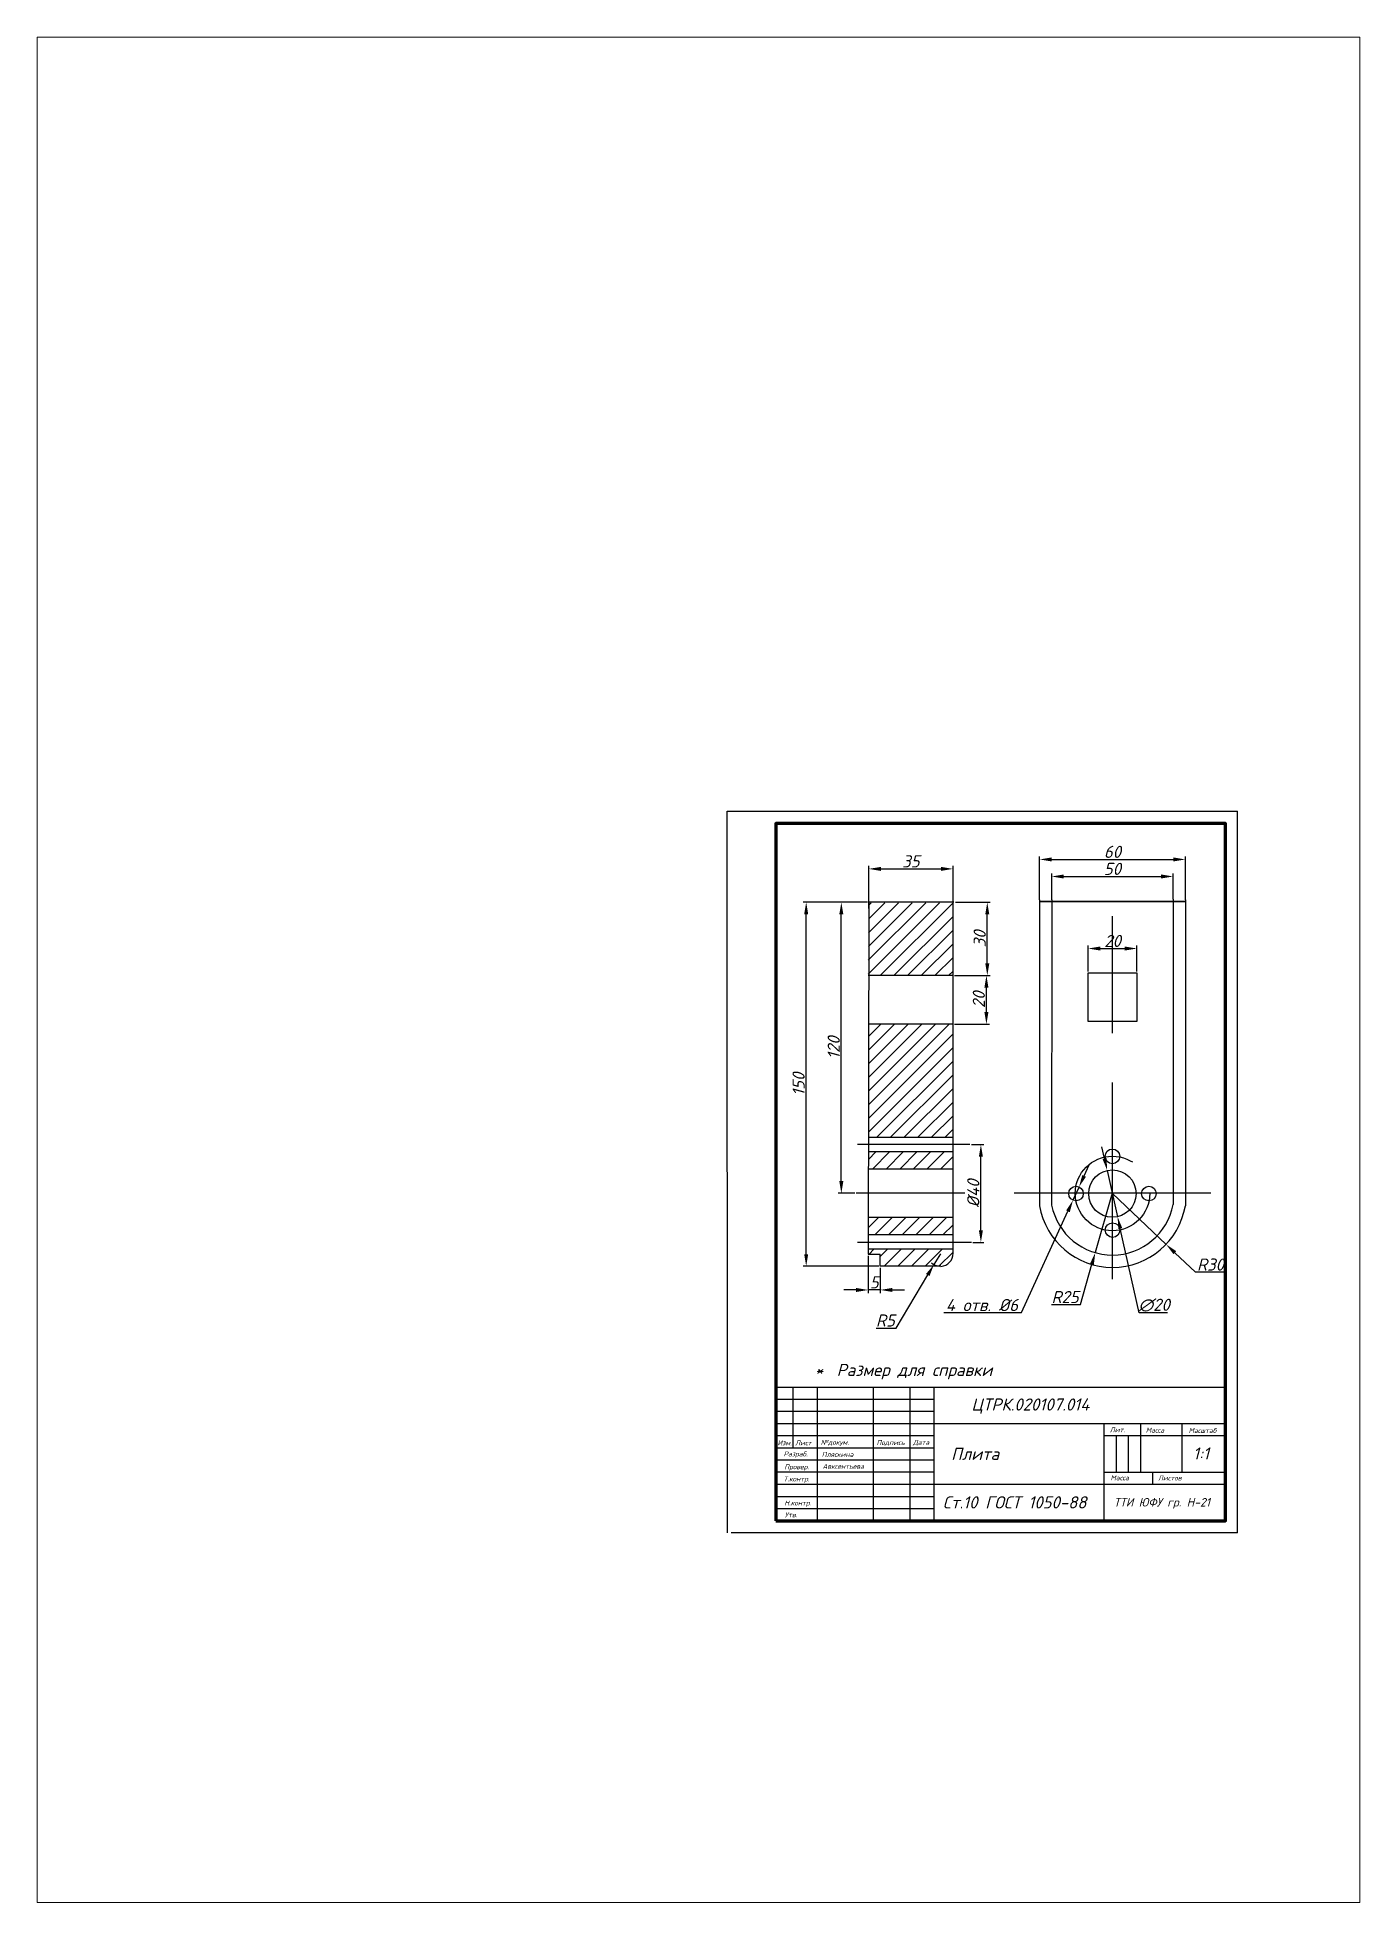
# Paper-space layout 'Лист 2' of a CAD drawing. Header units: millimetres. Extents: x 0 to 209, y 0 to 296.
# The model-space entities are those that its viewports show. They can reach past a viewport. Long polylines and large blocks are cut down to what shows.
import ezdxf

# ---------------------------------------------------------------- set-up
doc = ezdxf.new("R2010")
doc.units = ezdxf.units.MM
doc.linetypes.add('ACAD_ISO02W100', pattern=[15, 12, -3])
doc.linetypes.add('ACAD_ISO10W100', pattern=[18, 12, -3, 0, -3])
for name, color, linetype in [('Контур', 7, 'Continuous'), ('Оси', 7, 'ACAD_ISO10W100'), ('Размеры', 7, 'Continuous'), ('Рамка', 7, 'Continuous'), ('Текст', 7, 'Continuous'), ('Штриховка', 7, 'Continuous')]:
    doc.layers.add(name, color=color, linetype=linetype)
doc.styles.get("Standard").update_dxf_attribs({"font": 'isocpeui.ttf'})
doc.dimstyles.new('ISO-25', dxfattribs={"dimtxt": 5, "dimasz": 5, "dimexe": 1.25, "dimexo": 0.625, "dimtad": 1, "dimtoh": 1, "dimdec": 0, "dimtxsty": 'Standard', "dimcen": 0, "dimadec": 0, "dimazin": 0, "dimtfac": 1, "dimtdec": 0, "dimtmove": 0, "dimatfit": 3, "dimfxl": 1, "dimarcsym": 0})

psp = doc.layouts.new('Лист 2')

msp = doc.modelspace()

# ---------------------------------------------------------------- texts
at = {"layer": 'Текст', "lineweight": 30}
for s, height, p in [('*', 5, (36.03, 64.48)), ('Лит.', 2, (157.41, 41.41)), ('Масса', 2, (172.22, 41.26)), ('Масштаб', 2, (189.85, 41.11)), ('Изм.', 2, (20.65, 36.04)), ('Разраб.', 2, (23.15, 31.47)), ('Лист', 2, (27.93, 36.04)), ('№докум.', 2, (38.44, 36.25)), ('Пляскина', 2, (38.85, 31.26)), ('Подпись', 2, (61.42, 36.14)), ('Дата', 2, (76.4, 36.25)), ('Плита', 5, (92.12, 30.01)), ('1:1', 5, (191.63, 30.16)), ('Провер.', 2, (23.46, 26.17)), ('Т.контр.', 2, (23.15, 21.18)), ('Авксентьева', 2, (39.16, 26.37)), ('Листов', 2, (177.26, 21.58)), ('Н.контр.', 2, (23.46, 11.3)), ('Утв.', 2, (23.67, 6.42)), ('Ст.10 ГОСТ 1050-88', 5, (88.69, 10.04))]:
    msp.add_text(s, height=height, dxfattribs=at).set_placement(p)
at = {"layer": 'Текст', "lineweight": 30, "attachment_point": 1}
for s, width, insert, char_height in [('Размер для справки', 76.1245, (45.01, 69.55), 5), ('ЦТРК.020107.014', 67.9808, (100.45, 55.32), 5), ('Масса', 15.6993, (157.71, 23.65), 2), ('ТТИ ЮФУ гр. Н-21', 52.2816, (159.04, 14.33), 3.5)]:
    msp.add_mtext_dynamic_manual_height_columns(s, width=width, gutter_width=25, heights=[0], dxfattribs=dict(at, insert=insert, char_height=char_height))

# ---------------------------------------------------------------- blocks, each defined once
blk = doc.blocks.new('*D3')
at = {"layer": 'Defpoints', "color": 0, "lineweight": 30, "transparency": 16777216}
for p in [(92.87, 273.26), (58.21, 256.36), (92.87, 255.62)]:
    blk.add_point(p, dxfattribs=at)
at = {"layer": 'Размеры', "color": 0, "lineweight": -2, "transparency": 16777216}
for p, q in [((58.21, 256.99), (58.21, 274.51)), ((63.21, 273.26), (87.87, 273.26)), ((92.87, 256.24), (92.87, 274.51))]:
    blk.add_line(p, q, dxfattribs=at)
at = {"layer": 'Размеры', "color": 0, "lineweight": 30, "transparency": 16777216}
for points in [[(63.21, 274.09), (63.21, 272.43), (58.21, 273.26)], [(87.87, 274.09), (87.87, 272.43), (92.87, 273.26)]]:
    blk.add_solid(points, dxfattribs=at)
at = {"layer": 'Размеры', "color": 0, "lineweight": 30, "transparency": 16777216, "insert": (75.54, 276.38), "char_height": 5, "attachment_point": 5}
blk.add_mtext('35', dxfattribs=at)
blk = doc.blocks.new('*D4')
at = {"layer": 'Defpoints', "color": 0, "lineweight": 30, "transparency": 16777216}
for p in [(46.91, 259.52), (58.33, 259.52), (53.06, 139.75)]:
    blk.add_point(p, dxfattribs=at)
at = {"layer": 'Размеры', "color": 0, "lineweight": -2, "transparency": 16777216}
for p, q in [((57.7, 259.52), (45.66, 259.52)), ((46.91, 144.75), (46.91, 254.52)), ((52.43, 139.75), (45.66, 139.75))]:
    blk.add_line(p, q, dxfattribs=at)
at = {"layer": 'Размеры', "color": 0, "lineweight": 30, "transparency": 16777216}
for points in [[(46.07, 254.52), (47.74, 254.52), (46.91, 259.52)], [(46.07, 144.75), (47.74, 144.75), (46.91, 139.75)]]:
    blk.add_solid(points, dxfattribs=at)
at = {"layer": 'Размеры', "color": 0, "lineweight": 30, "transparency": 16777216, "insert": (43.78, 199.63), "char_height": 5, "attachment_point": 5, "rotation": 90}
blk.add_mtext('120', dxfattribs=at)
blk = doc.blocks.new('*D5')
at = {"layer": 'Defpoints', "color": 0, "lineweight": 30, "transparency": 16777216}
for p in [(32.45, 259.52), (58.33, 259.52), (62.96, 109.69)]:
    blk.add_point(p, dxfattribs=at)
at = {"layer": 'Размеры', "color": 0, "lineweight": -2, "transparency": 16777216}
for p, q in [((57.7, 259.52), (31.2, 259.52)), ((32.45, 114.69), (32.45, 254.52)), ((62.34, 109.69), (31.2, 109.69))]:
    blk.add_line(p, q, dxfattribs=at)
at = {"layer": 'Размеры', "color": 0, "lineweight": 30, "transparency": 16777216}
for points in [[(31.62, 254.52), (33.28, 254.52), (32.45, 259.52)], [(31.62, 114.69), (33.28, 114.69), (32.45, 109.69)]]:
    blk.add_solid(points, dxfattribs=at)
at = {"layer": 'Размеры', "color": 0, "lineweight": 30, "transparency": 16777216, "insert": (29.32, 184.61), "char_height": 5, "attachment_point": 5, "rotation": 90}
blk.add_mtext('150', dxfattribs=at)
blk = doc.blocks.new('*D6')
at = {"layer": 'Defpoints', "color": 0, "lineweight": 30, "transparency": 16777216}
for p in [(57.96, 114.7), (62.96, 109.69), (57.96, 99.96)]:
    blk.add_point(p, dxfattribs=at)
at = {"layer": 'Размеры', "color": 0, "lineweight": -2, "transparency": 16777216}
for p, q in [((57.96, 114.07), (57.96, 98.71)), ((62.96, 109.07), (62.96, 98.71)), ((52.96, 99.96), (47.96, 99.96)), ((62.96, 99.96), (57.96, 99.96)), ((67.96, 99.96), (72.96, 99.96))]:
    blk.add_line(p, q, dxfattribs=at)
at = {"layer": 'Размеры', "color": 0, "lineweight": 30, "transparency": 16777216}
for points in [[(52.96, 100.8), (52.96, 99.13), (57.96, 99.96)], [(67.96, 100.8), (67.96, 99.13), (62.96, 99.96)]]:
    blk.add_solid(points, dxfattribs=at)
at = {"layer": 'Размеры', "color": 0, "lineweight": 30, "transparency": 16777216, "insert": (60.46, 103.09), "char_height": 5, "attachment_point": 5}
blk.add_mtext('5', dxfattribs=at)
blk = doc.blocks.new('*D7')
at = {"layer": 'Defpoints', "color": 0, "lineweight": 30, "transparency": 16777216}
for p in [(92.86, 229.37), (106.62, 229.37), (92.87, 209.37)]:
    blk.add_point(p, dxfattribs=at)
at = {"layer": 'Размеры', "color": 0, "lineweight": -2, "transparency": 16777216}
for p, q in [((93.49, 229.37), (107.87, 229.37)), ((106.62, 214.37), (106.62, 224.37)), ((93.5, 209.37), (107.87, 209.37))]:
    blk.add_line(p, q, dxfattribs=at)
at = {"layer": 'Размеры', "color": 0, "lineweight": 30, "transparency": 16777216}
for points in [[(105.78, 224.37), (107.45, 224.37), (106.62, 229.37)], [(105.78, 214.37), (107.45, 214.37), (106.62, 209.37)]]:
    blk.add_solid(points, dxfattribs=at)
at = {"layer": 'Размеры', "color": 0, "lineweight": 30, "transparency": 16777216, "insert": (103.49, 219.37), "char_height": 5, "attachment_point": 5, "rotation": 90}
blk.add_mtext('20', dxfattribs=at)
blk = doc.blocks.new('*D8')
at = {"layer": 'Defpoints', "color": 0, "lineweight": 30, "transparency": 16777216}
for p in [(93.21, 259.52), (106.98, 259.52), (92.86, 229.37)]:
    blk.add_point(p, dxfattribs=at)
at = {"layer": 'Размеры', "color": 0, "lineweight": -2, "transparency": 16777216}
for p, q in [((93.84, 259.52), (108.23, 259.52)), ((106.98, 234.37), (106.98, 254.52)), ((93.49, 229.37), (108.23, 229.37))]:
    blk.add_line(p, q, dxfattribs=at)
at = {"layer": 'Размеры', "color": 0, "lineweight": 30, "transparency": 16777216}
for points in [[(106.15, 254.52), (107.81, 254.52), (106.98, 259.52)], [(106.15, 234.37), (107.81, 234.37), (106.98, 229.37)]]:
    blk.add_solid(points, dxfattribs=at)
at = {"layer": 'Размеры', "color": 0, "lineweight": 30, "transparency": 16777216, "insert": (103.86, 244.44), "char_height": 5, "attachment_point": 5, "rotation": 90}
blk.add_mtext('30', dxfattribs=at)
blk = doc.blocks.new('*D9')
at = {"layer": 'Defpoints', "color": 0, "lineweight": 30, "transparency": 16777216}
for p in [(168.57, 240.49), (148.52, 230.45), (168.57, 230.45)]:
    blk.add_point(p, dxfattribs=at)
at = {"layer": 'Размеры', "color": 0, "lineweight": -2, "transparency": 16777216}
for p, q in [((148.52, 231.07), (148.52, 241.74)), ((153.52, 240.49), (163.57, 240.49)), ((168.57, 231.07), (168.57, 241.74))]:
    blk.add_line(p, q, dxfattribs=at)
at = {"layer": 'Размеры', "color": 0, "lineweight": 30, "transparency": 16777216}
for points in [[(153.52, 241.32), (153.52, 239.65), (148.52, 240.49)], [(163.57, 241.32), (163.57, 239.65), (168.57, 240.49)]]:
    blk.add_solid(points, dxfattribs=at)
at = {"layer": 'Размеры', "color": 0, "lineweight": 30, "transparency": 16777216, "insert": (158.55, 243.61), "char_height": 5, "attachment_point": 5}
blk.add_mtext('20', dxfattribs=at)
blk = doc.blocks.new('*D10')
at = {"layer": 'Defpoints', "color": 0, "lineweight": 30, "transparency": 16777216}
for p in [(183.47, 270.14), (133.48, 259.9), (183.47, 260.16)]:
    blk.add_point(p, dxfattribs=at)
at = {"layer": 'Размеры', "color": 0, "lineweight": -2, "transparency": 16777216}
for p, q in [((133.48, 260.52), (133.48, 271.39)), ((138.48, 270.14), (178.47, 270.14)), ((183.47, 260.78), (183.47, 271.39))]:
    blk.add_line(p, q, dxfattribs=at)
at = {"layer": 'Размеры', "color": 0, "lineweight": 30, "transparency": 16777216}
for points in [[(138.48, 270.97), (138.48, 269.3), (133.48, 270.14)], [(178.47, 270.97), (178.47, 269.3), (183.47, 270.14)]]:
    blk.add_solid(points, dxfattribs=at)
at = {"layer": 'Размеры', "color": 0, "lineweight": 30, "transparency": 16777216, "insert": (158.47, 273.26), "char_height": 5, "attachment_point": 5}
blk.add_mtext('50', dxfattribs=at)
blk = doc.blocks.new('*D11')
at = {"layer": 'Defpoints', "color": 0, "lineweight": 30, "transparency": 16777216}
for p in [(188.5, 277.15), (128.5, 259.9), (188.5, 259.89)]:
    blk.add_point(p, dxfattribs=at)
at = {"layer": 'Размеры', "color": 0, "lineweight": -2, "transparency": 16777216}
for p, q in [((128.5, 260.52), (128.5, 278.4)), ((133.5, 277.15), (183.5, 277.15)), ((188.5, 260.52), (188.5, 278.4))]:
    blk.add_line(p, q, dxfattribs=at)
at = {"layer": 'Размеры', "color": 0, "lineweight": 30, "transparency": 16777216}
for points in [[(133.5, 277.98), (133.5, 276.32), (128.5, 277.15)], [(183.5, 277.98), (183.5, 276.32), (188.5, 277.15)]]:
    blk.add_solid(points, dxfattribs=at)
at = {"layer": 'Размеры', "color": 0, "lineweight": 30, "transparency": 16777216, "insert": (158.5, 280.28), "char_height": 5, "attachment_point": 5}
blk.add_mtext('60', dxfattribs=at)
blk = doc.blocks.new('*D12')
at = {"layer": 'Defpoints', "color": 0, "lineweight": 30, "transparency": 16777216}
for p in [(99.84, 159.8), (104.35, 159.8), (100.47, 119.52)]:
    blk.add_point(p, dxfattribs=at)
at = {"layer": 'Размеры', "color": 0, "lineweight": -2, "transparency": 16777216}
for p, q in [((100.47, 159.8), (105.6, 159.8)), ((104.35, 124.52), (104.35, 154.8)), ((101.1, 119.52), (105.6, 119.52))]:
    blk.add_line(p, q, dxfattribs=at)
at = {"layer": 'Размеры', "color": 0, "lineweight": 30, "transparency": 16777216}
for points in [[(103.51, 154.8), (105.18, 154.8), (104.35, 159.8)], [(103.51, 124.52), (105.18, 124.52), (104.35, 119.52)]]:
    blk.add_solid(points, dxfattribs=at)
at = {"layer": 'Размеры', "color": 0, "lineweight": 30, "transparency": 16777216, "insert": (101.22, 139.66), "char_height": 5, "attachment_point": 5, "rotation": 90}
blk.add_mtext('%%c40', dxfattribs=at)
blk = doc.blocks.new('*D13')
at = {"layer": 'Defpoints', "color": 0, "lineweight": 30, "transparency": 16777216}
for p in [(158.5, 139.67), (180.57, 118.73)]:
    blk.add_point(p, dxfattribs=at)
at = {"layer": 'Размеры', "color": 0, "lineweight": -2, "transparency": 16777216}
for p, q in [((158.5, 139.67), (180.57, 118.73)), ((192.64, 107.28), (184.2, 115.29)), ((204.4, 107.28), (192.64, 107.28))]:
    blk.add_line(p, q, dxfattribs=at)
at = {"layer": 'Размеры', "color": 0, "lineweight": 30, "transparency": 16777216}
blk.add_solid([(184.77, 115.89), (183.62, 114.69), (180.57, 118.73)], dxfattribs=at)
at = {"layer": 'Размеры', "color": 0, "lineweight": 30, "transparency": 16777216, "insert": (198.83, 110.4), "char_height": 5, "attachment_point": 5}
blk.add_mtext('R30', dxfattribs=at)
blk = doc.blocks.new('*D14')
at = {"layer": 'Defpoints', "color": 0, "lineweight": 30, "transparency": 16777216}
for p in [(158.44, 139.79), (151.42, 115.33)]:
    blk.add_point(p, dxfattribs=at)
at = {"layer": 'Размеры', "color": 0, "lineweight": -2, "transparency": 16777216}
for p, q in [((158.44, 139.79), (151.42, 115.33)), ((145.28, 93.92), (150.04, 110.53)), ((133.37, 93.92), (145.28, 93.92))]:
    blk.add_line(p, q, dxfattribs=at)
at = {"layer": 'Размеры', "color": 0, "lineweight": 30, "transparency": 16777216}
blk.add_solid([(149.24, 110.76), (150.84, 110.3), (151.42, 115.33)], dxfattribs=at)
at = {"layer": 'Размеры', "color": 0, "lineweight": 30, "transparency": 16777216, "insert": (139.01, 97.04), "char_height": 5, "attachment_point": 5}
blk.add_mtext('R25', dxfattribs=at)
blk = doc.blocks.new('*D15')
at = {"layer": 'Defpoints', "color": 0, "lineweight": 30, "transparency": 16777216}
for p in [(85.03, 110.41), (87.69, 114.89)]:
    blk.add_point(p, dxfattribs=at)
at = {"layer": 'Размеры', "color": 0, "lineweight": -2, "transparency": 16777216}
for p, q in [((87.69, 114.89), (85.03, 110.41)), ((69.5, 84.27), (82.48, 106.12)), ((61.21, 84.27), (69.5, 84.27))]:
    blk.add_line(p, q, dxfattribs=at)
blk.add_arc((87.69, 114.89), 5.21, 225.53169, 265.37431, dxfattribs=at)
at = {"layer": 'Размеры', "color": 0, "lineweight": 30, "transparency": 16777216}
blk.add_solid([(81.76, 106.54), (83.19, 105.69), (85.03, 110.41)], dxfattribs=at)
at = {"layer": 'Размеры', "color": 0, "lineweight": 30, "transparency": 16777216, "insert": (65.04, 87.39), "char_height": 5, "attachment_point": 5}
blk.add_mtext('R5', dxfattribs=at)
blk = doc.blocks.new('*D16')
at = {"layer": 'Defpoints', "color": 0, "lineweight": 30, "transparency": 16777216}
for p in [(144.74, 142.35), (142.25, 136.89)]:
    blk.add_point(p, dxfattribs=at)
at = {"layer": 'Размеры', "color": 0, "lineweight": -2, "transparency": 16777216}
for p, q in [((146.82, 146.89), (148.9, 151.44)), ((144.74, 142.35), (142.25, 136.89)), ((121.12, 90.62), (140.17, 132.34)), ((89.04, 90.62), (121.12, 90.62))]:
    blk.add_line(p, q, dxfattribs=at)
at = {"layer": 'Размеры', "color": 0, "lineweight": 30, "transparency": 16777216}
for points in [[(146.06, 147.24), (147.58, 146.55), (144.74, 142.35)], [(139.42, 132.69), (140.93, 131.99), (142.25, 136.89)]]:
    blk.add_solid(points, dxfattribs=at)
at = {"layer": 'Размеры', "color": 0, "lineweight": 30, "transparency": 16777216, "insert": (104.77, 93.75), "char_height": 5, "attachment_point": 5}
blk.add_mtext('4 отв. %%c6', dxfattribs=at)
blk = doc.blocks.new('*D17')
at = {"layer": 'Defpoints', "color": 0, "lineweight": 30, "transparency": 16777216}
for p in [(156.33, 149.15), (160.61, 130.11)]:
    blk.add_point(p, dxfattribs=at)
at = {"layer": 'Размеры', "color": 0, "lineweight": -2, "transparency": 16777216}
for p, q in [((155.24, 154.03), (154.14, 158.91)), ((156.33, 149.15), (160.61, 130.11)), ((169.5, 90.58), (161.71, 125.24)), ((181.12, 90.58), (169.5, 90.58))]:
    blk.add_line(p, q, dxfattribs=at)
at = {"layer": 'Размеры', "color": 0, "lineweight": 30, "transparency": 16777216}
for points in [[(156.05, 154.21), (154.42, 153.84), (156.33, 149.15)], [(162.52, 125.42), (160.9, 125.05), (160.61, 130.11)]]:
    blk.add_solid(points, dxfattribs=at)
at = {"layer": 'Размеры', "color": 0, "lineweight": 30, "transparency": 16777216, "insert": (175.62, 93.7), "char_height": 5, "attachment_point": 5}
blk.add_mtext('∅20', dxfattribs=at)

# ---------------------------------------------------------------- dimensions: what is measured, and where the dimension line sits
at = {"layer": 'Размеры', "lineweight": 30}
for base, p1, p2, angle, picture, middle in [((92.87, 273.26), (58.21, 256.36), (92.87, 255.62), 180, '*D3', (75.54, 273.26)), ((32.45, 259.52), (62.96, 109.69), (58.33, 259.52), 90, '*D5', (32.45, 184.61)), ((46.91, 259.52), (53.06, 139.75), (58.33, 259.52), 90, '*D4', (46.91, 199.63)), ((106.98, 259.52), (92.86, 229.37), (93.21, 259.52), 90, '*D8', (106.98, 244.44)), ((106.62, 229.37), (92.87, 209.37), (92.86, 229.37), 90, '*D7', (106.62, 219.37)), ((57.96, 99.96), (62.96, 109.69), (57.96, 114.7), 180, '*D6', (60.46, 99.96))]:
    dim = msp.add_linear_dim(base=base, p1=p1, p2=p2, angle=angle, dimstyle='ISO-25', dxfattribs=at)
    dim.commit()
    dim.dimension.update_dxf_attribs({"geometry": picture, "text_midpoint": middle, "dimtype": 160})
for base, p1, p2, picture, middle in [((188.5, 277.15), (128.5, 259.9), (188.5, 259.89), '*D11', (158.5, 280.28)), ((183.47, 270.14), (133.48, 259.9), (183.47, 260.16), '*D10', (158.47, 273.26)), ((168.57, 240.49), (148.52, 230.45), (168.57, 230.45), '*D9', (158.55, 243.61))]:
    dim = msp.add_linear_dim(base=base, p1=p1, p2=p2, angle=180, dimstyle='ISO-25', dxfattribs=at)
    dim.commit()
    dim.dimension.update_dxf_attribs({"geometry": picture, "text_midpoint": middle})
dim = msp.add_linear_dim(base=(104.35, 159.8), p1=(100.47, 119.52), p2=(99.84, 159.8), angle=90, text='%%c40', dimstyle='ISO-25', dxfattribs=at)
dim.commit()
dim.dimension.update_dxf_attribs({"geometry": '*D12', "text_midpoint": (104.35, 139.66), "dimtype": 160})
dim = msp.add_diameter_dim_2p(p1=(156.33, 149.15), p2=(160.61, 130.11), dimstyle='ISO-25', dxfattribs=at)
dim.commit()
dim.dimension.update_dxf_attribs({"geometry": '*D17', "text_midpoint": (175.62, 90.58), "dimtype": 163})
dim = msp.add_diameter_dim_2p(p1=(144.74, 142.35), p2=(142.25, 136.89), text='4 отв. %%c6', dimstyle='ISO-25', dxfattribs=at)
dim.commit()
dim.dimension.update_dxf_attribs({"geometry": '*D16', "text_midpoint": (104.77, 90.62), "dimtype": 163})
for center, mpoint, picture, middle in [((158.44, 139.79), (151.42, 115.33), '*D14', (139.01, 93.92)), ((158.5, 139.67), (180.57, 118.73), '*D13', (198.83, 107.28)), ((87.69, 114.89), (85.03, 110.41), '*D15', (65.04, 84.27))]:
    dim = msp.add_radius_dim(center=center, mpoint=mpoint, dimstyle='ISO-25', dxfattribs=at)
    dim.commit()
    dim.dimension.update_dxf_attribs({"geometry": picture, "text_midpoint": middle, "dimtype": 164})

# ---------------------------------------------------------------- hatches: boundary and pattern name
at = {"layer": 'Штриховка', "lineweight": 30}
h = msp.add_hatch(dxfattribs=at)
h.set_pattern_fill('ANSI31', color=256, scale=1.25, angle=180)
h.set_pattern_definition([(225, (242.873, 83.7537), (2.80633, -2.80633), [])])
h.paths.add_polyline_path([(58.26, 259.34), (62.96, 259.33), (92.87, 259.35), (92.88, 229.37), (57.96, 229.37)])
h = msp.add_hatch(dxfattribs=at)
h.set_pattern_fill('ANSI31', color=256, scale=1.25, angle=180)
h.set_pattern_definition([(225, (242.873, 74.7158), (2.80633, -2.80633), [])])
h.paths.add_polyline_path([(57.96, 116.69), (57.96, 114.7), (62.96, 114.7), (62.96, 109.69), (87.89, 109.69, 0.411161), (92.89, 115.04), (92.89, 116.69)])
h.paths.add_polyline_path([(92.89, 129.77), (57.99, 129.77), (57.97, 122.63), (92.89, 122.63)])
h.paths.add_polyline_path([(58.02, 149.72), (92.89, 149.72), (92.89, 156.79), (58.03, 156.79)])
h.paths.add_polyline_path([(58.04, 162.67), (92.89, 162.67), (92.88, 209.37), (58.12, 209.37)])

# ---------------------------------------------------------------- linework, layer by layer
at = {"layer": 'Контур', "lineweight": 30}
for p, q in [((58.21, 259.48), (57.96, 114.7)), ((93.21, 259.52), (58.33, 259.52)), ((92.89, 114.74), (92.87, 259.35)), ((92.86, 229.37), (57.91, 229.37)), ((92.87, 209.37), (57.92, 209.37)), ((92.89, 162.67), (57.92, 162.67)), ((92.88, 156.79), (57.92, 156.79)), ((92.86, 149.72), (57.92, 149.72)), ((92.86, 129.77), (57.92, 129.77)), ((92.88, 122.63), (57.92, 122.63)), ((92.91, 116.69), (57.92, 116.69)), ((57.96, 114.7), (62.96, 114.7)), ((62.96, 109.69), (62.96, 114.7)), ((87.89, 109.69), (62.96, 109.69))]:
    msp.add_line(p, q, dxfattribs=at)
at = {"layer": 'Контур'}
for p, q in [((128.5, 260.52), (128.5, 134.63)), ((128.5, 259.9), (188.5, 259.89)), ((133.48, 260.52), (133.46, 134.88)), ((183.47, 260.78), (183.46, 135.12)), ((188.5, 260.52), (188.5, 134.63))]:
    msp.add_line(p, q, dxfattribs=at)
at = {"layer": 'Контур', "linetype": 'ACAD_ISO02W100', "lineweight": 30}
for p, q in [((99.84, 159.8), (53.52, 159.8)), ((100.47, 119.52), (53.61, 119.52))]:
    msp.add_line(p, q, dxfattribs=at)
at = {"layer": 'Контур', "lineweight": 30}
msp.add_lwpolyline([(148.52, 210.43), (148.52, 230.45), (168.57, 230.45), (168.57, 210.43)], close=True, dxfattribs=at)
at = {"layer": 'Контур', "linetype": 'ACAD_ISO02W100'}
msp.add_circle((158.5, 139.67), 15.35, dxfattribs=at)
at = {"layer": 'Контур', "lineweight": 30}
for centre, radius in [((158.5, 154.94), 3), ((158.47, 139.63), 9.76), ((143.5, 139.62), 3), ((173.49, 139.64), 3), ((158.53, 124.61), 3)]:
    msp.add_circle(centre, radius, dxfattribs=at)
at = {"layer": 'Контур'}
for centre, radius, start, end in [((158.5, 139.67), 30.42, 189.52661, 350.47339), ((158.44, 139.79), 25.45, 191.12754, 349.46429)]:
    msp.add_arc(centre, radius, start, end, dxfattribs=at)
at = {"layer": 'Контур', "lineweight": 30}
msp.add_arc((87.69, 114.89), 5.21, 272.25276, 1.63994, dxfattribs=at)
at = {"layer": 'Оси', "linetype": 'ACAD_ISO02W100'}
for p, q in [((158.5, 104.39), (158.5, 253.82)), ((199.01, 139.75), (52.96, 139.75))]:
    msp.add_line(p, q, dxfattribs=at)
at = {"layer": 'Размеры', "lineweight": 30}
for p, q in [((128.5, 259.9), (188.5, 259.89)), ((188.5, 259.89), (128.5, 259.9))]:
    msp.add_line(p, q, dxfattribs=at)
at = {"layer": 'Рамка'}
for p, q in [((0.02, 0.02), (-0.01, 297.02)), ((-0.01, 297.02), (209.99, 297.02)), ((210.01, 0.04), (209.98, 297.04)), ((209.98, 0.04), (1.52, 0.04))]:
    msp.add_line(p, q, dxfattribs=at)
at = {"layer": 'Рамка', "lineweight": 30}
for p, q in [((20, 60), (205, 60)), ((20, 55), (84.97, 55)), ((26.99, 59.97), (26.99, 34.9)), ((36.98, 59.97), (36.98, 5.07)), ((59.97, 59.86), (59.97, 4.97)), ((75.04, 59.9), (75.04, 5.01)), ((84.97, 60), (84.97, 5)), ((19.96, 50.01), (84.94, 50.01)), ((19.96, 45.01), (205, 45.01)), ((20.02, 40.08), (85, 40.08)), ((154.99, 45.03), (154.99, 5)), ((154.99, 40), (204.88, 40)), ((159.99, 39.89), (159.99, 24.99)), ((164.99, 39.98), (164.99, 24.99)), ((169.97, 44.91), (169.97, 24.87)), ((186.99, 45.01), (186.99, 24.97)), ((19.96, 34.96), (84.93, 34.96)), ((19.92, 25.04), (84.89, 25.04)), ((20.02, 30.03), (85, 30.03)), ((154.99, 24.98), (205.09, 24.98)), ((174.98, 24.99), (174.98, 20.1)), ((19.92, 20.05), (205.04, 20.05)), ((19.85, 14.99), (84.82, 14.99)), ((19.98, 10), (84.96, 10)), ((20, 5), (84.97, 5))]:
    msp.add_line(p, q, dxfattribs=at)
at = {"layer": 'Рамка', "lineweight": 200}
msp.add_lwpolyline([(20, 5), (205, 5), (205, 292), (20, 292)], close=True, dxfattribs=at)

msp.set_redraw_order([(e.dxf.handle, doc.entitydb.next_handle()) for e in msp.query("TEXT MTEXT ATTDEF DIMENSION ARC_DIMENSION")])  # texts and dimensions are drawn at this point

# ---------------------------------------------------------------- viewports
at = {"layer": '0'}
psp.add_viewport(center=(104.69, 148.19), size=(209.51, 295.545), view_center_point=(-11.86, 231.66), view_height=767.735, dxfattribs=at)

doc.saveas('drawing.dxf')
